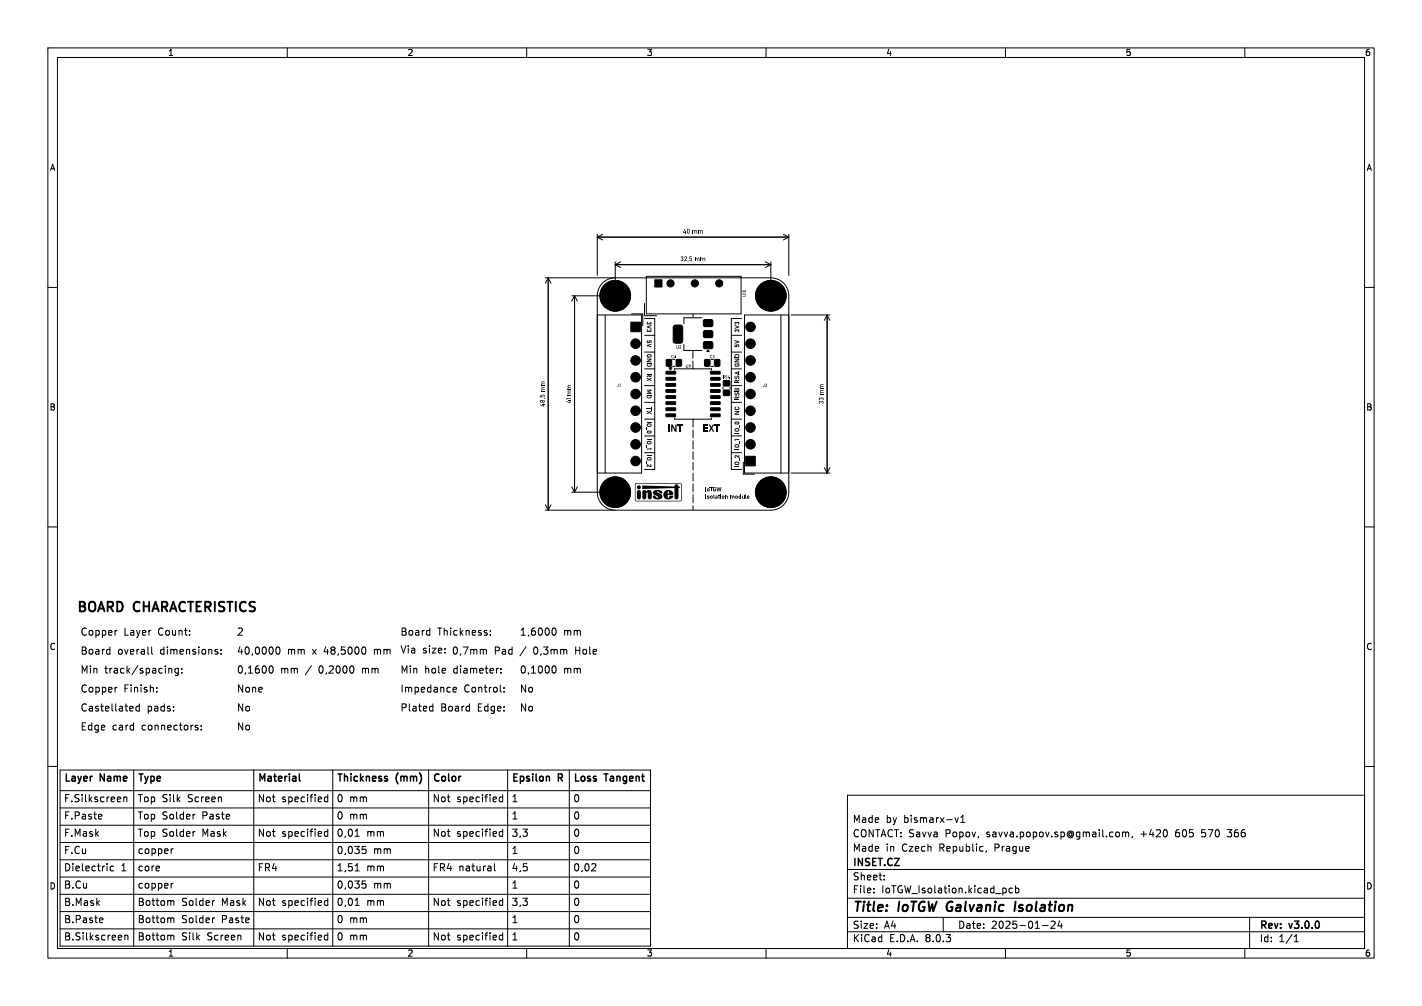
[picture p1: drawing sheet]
<svg xmlns="http://www.w3.org/2000/svg" width="297mm" height="210mm" viewBox="0 0 297 210" stroke-linecap="round" stroke-linejoin="round" font-family="sans-serif">
<defs><g id="words">
<g font-size="2.8">
<text x="15.9" y="128.7">BOARD</text>
<text x="28.1" y="128.7">CHARACTERISTICS</text>
<text x="178" y="190.9">Title:</text>
<text x="187.7" y="190.9">IoTGW Galvanic</text>
<text x="213.5" y="190.9">Isolation</text>
</g>
<g font-size="2.1">
<text x="139.4" y="90.6">INT</text>
<text x="146.7" y="90.6">EXT</text>
<text x="16.7" y="137.1">Board</text>
<text x="16.7" y="133.1">Copper</text>
<text x="24.6" y="137.1">overall</text>
<text x="25.9" y="133.1">Layer</text>
<text x="33.3" y="133.1">Count:</text>
<text x="33.7" y="137.1">dimensions:</text>
<text x="49.3" y="137.1">40,0000</text>
<text x="49.3" y="133.1">2</text>
<text x="60.1" y="137.1">mm</text>
<text x="65.5" y="137.1">x</text>
<text x="68.2" y="137.1">48,5000</text>
<text x="78.9" y="137.1">mm Via</text>
<text x="83.5" y="133.1">Board</text>
<text x="88.3" y="136.9">size:</text>
<text x="91.4" y="133.1">Thickness:</text>
<text x="94.3" y="137.1">0,7mm</text>
<text x="103.3" y="137.1">Pad</text>
<text x="108.4" y="133.1">1,6000</text>
<text x="108.9" y="137.1">/</text>
<text x="111.9" y="137.1">0,3mm</text>
<text x="117.7" y="133.1">mm</text>
<text x="120.9" y="137.1">Hole</text>
<text x="16.7" y="141.1">Min</text>
<text x="21.9" y="141.1">track/spacing:</text>
<text x="49.3" y="141.1">0,1600</text>
<text x="58.6" y="141.1">mm</text>
<text x="64.1" y="141.1">/</text>
<text x="67.1" y="141.1">0,2000</text>
<text x="76.4" y="141.1">mm</text>
<text x="83.5" y="141.1">Min</text>
<text x="88.7" y="141.1">hole</text>
<text x="95" y="141.1">diameter:</text>
<text x="108.4" y="141.1">0,1000</text>
<text x="117.7" y="141.1">mm</text>
<text x="16.7" y="149">Castellated</text>
<text x="16.7" y="145">Copper</text>
<text x="25.9" y="145">Finish:</text>
<text x="30.8" y="149">pads:</text>
<text x="49.3" y="149">No</text>
<text x="49.3" y="145">None</text>
<text x="83.5" y="145">Impedance</text>
<text x="83.5" y="149">Plated</text>
<text x="92.1" y="149">Board</text>
<text x="96.9" y="145">Control:</text>
<text x="100" y="149">Edge:</text>
<text x="108.4" y="149">No</text>
<text x="108.4" y="145">No</text>
<text x="16.7" y="152.9">Edge</text>
<text x="23.5" y="152.9">card</text>
<text x="29.9" y="152.9">connectors:</text>
<text x="49.3" y="152.9">No</text>
<text x="13.3" y="167.6">F.Silkscreen</text>
<text x="13.3" y="163.9">Layer</text>
<text x="21" y="163.9">Name</text>
<text x="28.7" y="167.6">Top Silk</text>
<text x="28.7" y="163.9">Type</text>
<text x="39" y="167.6">Screen</text>
<text x="53.7" y="167.6">Not</text>
<text x="53.7" y="163.9">Material</text>
<text x="58.7" y="167.6">specified</text>
<text x="70.3" y="163.9">Thickness</text>
<text x="70.3" y="167.6">0 mm</text>
<text x="82.8" y="163.9">(mm)</text>
<text x="90.3" y="167.6">Not</text>
<text x="90.3" y="163.9">Color</text>
<text x="95.2" y="167.6">specified</text>
<text x="106.8" y="167.6">1</text>
<text x="106.8" y="163.9">Epsilon</text>
<text x="116.7" y="163.9">R</text>
<text x="119.7" y="167.6">0</text>
<text x="119.7" y="163.9">Loss</text>
<text x="126.4" y="163.9">Tangent</text>
<text x="13.3" y="171.2">F.Paste</text>
<text x="28.7" y="171.2">Top Solder</text>
<text x="42" y="171.2">Paste</text>
<text x="70.3" y="171.2">0 mm</text>
<text x="106.8" y="171.2">1</text>
<text x="119.7" y="171.2">0</text>
<text x="178" y="172">Made</text>
<text x="185" y="172">by</text>
<text x="188.8" y="172">bismarx-v1</text>
<text x="13.3" y="174.8">F.Mask</text>
<text x="13.3" y="178.4">F.Cu</text>
<text x="28.7" y="178.4">copper</text>
<text x="28.7" y="174.8">Top Solder</text>
<text x="42" y="174.8">Mask</text>
<text x="53.7" y="174.8">Not</text>
<text x="58.7" y="174.8">specified</text>
<text x="70.3" y="174.8">0,01</text>
<text x="70.3" y="178.4">0,035</text>
<text x="76.4" y="174.8">mm</text>
<text x="77.8" y="178.4">mm</text>
<text x="90.3" y="174.8">Not</text>
<text x="95.2" y="174.8">specified</text>
<text x="106.8" y="178.4">1</text>
<text x="106.8" y="174.8">3,3</text>
<text x="119.7" y="178.4">0</text>
<text x="119.7" y="174.8">0</text>
<text x="178" y="178">Made</text>
<text x="178" y="175">CONTACT: Savva</text>
<text x="185" y="178">in</text>
<text x="188.4" y="178">Czech</text>
<text x="196.3" y="178">Republic,</text>
<text x="197.4" y="175">Popov,</text>
<text x="206.2" y="175">savva.popov.sp@gmail.com,</text>
<text x="208" y="178">Prague</text>
<text x="238.5" y="175">+420</text>
<text x="245.9" y="175">605</text>
<text x="251.5" y="175">570</text>
<text x="257.1" y="175">366</text>
<text x="13.3" y="185.6">B.Cu</text>
<text x="13.3" y="182">Dielectric</text>
<text x="25.1" y="182">1</text>
<text x="28.7" y="182">core</text>
<text x="28.7" y="185.6">copper</text>
<text x="53.7" y="182">FR4</text>
<text x="70.3" y="182">1,51</text>
<text x="70.3" y="185.6">0,035</text>
<text x="76.4" y="182">mm</text>
<text x="77.8" y="185.6">mm</text>
<text x="90.3" y="182">FR4 natural</text>
<text x="106.8" y="185.6">1</text>
<text x="106.8" y="182">4,5</text>
<text x="119.7" y="185.6">0</text>
<text x="119.7" y="182">0,02</text>
<text x="178" y="184">Sheet:</text>
<text x="178" y="181.2">INSET.CZ</text>
<text x="13.3" y="189.2">B.Mask</text>
<text x="28.7" y="189.2">Bottom</text>
<text x="37.7" y="189.2">Solder</text>
<text x="46" y="189.2">Mask</text>
<text x="53.7" y="189.2">Not</text>
<text x="58.7" y="189.2">specified</text>
<text x="70.3" y="189.2">0,01</text>
<text x="76.4" y="189.2">mm</text>
<text x="90.3" y="189.2">Not</text>
<text x="95.2" y="189.2">specified</text>
<text x="106.8" y="189.2">3,3</text>
<text x="119.7" y="189.2">0</text>
<text x="178" y="186.7">File:</text>
<text x="184.1" y="186.7">IoTGW_Isolation.kicad_pcb</text>
<text x="13.3" y="196.5">B.Silkscreen</text>
<text x="13.3" y="192.9">B.Paste</text>
<text x="28.7" y="192.9">Bottom</text>
<text x="28.7" y="196.5">Bottom</text>
<text x="37.7" y="192.9">Solder</text>
<text x="37.7" y="196.5">Silk</text>
<text x="43" y="196.5">Screen</text>
<text x="46" y="192.9">Paste</text>
<text x="53.7" y="196.5">Not</text>
<text x="58.7" y="196.5">specified</text>
<text x="70.3" y="196.5">0 mm</text>
<text x="70.3" y="192.9">0 mm</text>
<text x="90.3" y="196.5">Not</text>
<text x="95.2" y="196.5">specified</text>
<text x="106.8" y="196.5">1</text>
<text x="106.8" y="192.9">1</text>
<text x="119.7" y="196.5">0</text>
<text x="119.7" y="192.9">0</text>
<text x="178" y="196.9">KiCad</text>
<text x="178" y="194.1">Size:</text>
<text x="184.7" y="194.1">A4</text>
<text x="185.7" y="196.9">E.D.A.</text>
<text x="193.3" y="196.9">8.0.3</text>
<text x="200" y="194.1">Date:</text>
<text x="207" y="194.1">2025-01-24</text>
<text x="263" y="194.3">Rev:</text>
<text x="263" y="196.9">Id:</text>
<text x="267.1" y="196.9">1/1</text>
<text x="269.4" y="194.3">v3.0.0</text>
</g>
<g font-size="1.8">
<text x="35" y="11.9">1</text>
<text x="85" y="11.9">2</text>
<text x="135" y="11.9">3</text>
<text x="185" y="11.9">4</text>
<text x="235" y="11.9">5</text>
<text x="285" y="11.9">6</text>
<text x="10.3" y="35.9">A</text>
<text x="285.4" y="35.9">A</text>
<text x="10.3" y="85.9">B</text>
<text x="285.3" y="85.9">B</text>
<text x="10.3" y="135.9">C</text>
<text x="285.3" y="135.9">C</text>
<text x="10.3" y="185.9">D</text>
<text x="285.3" y="185.9">D</text>
<text x="35" y="199.9">1</text>
<text x="85" y="199.9">2</text>
<text x="135" y="199.9">3</text>
<text x="185" y="199.9">4</text>
<text x="235" y="199.9">5</text>
<text x="285" y="199.9">6</text>
</g>
<g font-size="1.4">
<text x="142.6" y="49.1">40 mm</text>
<text x="142.1" y="54.8">32,5mm</text>
<text x="134.8" y="67.1" transform="rotate(90 134.8 67.1)">3V3</text>
<text x="134.8" y="71" transform="rotate(90 134.8 71)">5V</text>
<text x="154.7" y="69.4" transform="rotate(-90 154.7 69.4)">3V3</text>
<text x="134.8" y="73.9" transform="rotate(90 134.8 73.9)">GND</text>
<text x="134.8" y="77.9" transform="rotate(90 134.8 77.9)">RX</text>
<text x="154.7" y="76.6" transform="rotate(-90 154.7 76.6)">GND</text>
<text x="154.7" y="72.5" transform="rotate(-90 154.7 72.5)">5V</text>
<text x="134.8" y="81.2" transform="rotate(90 134.8 81.2)">MD</text>
<text x="154.7" y="83.6" transform="rotate(-90 154.7 83.6)">RSB</text>
<text x="154.7" y="80.1" transform="rotate(-90 154.7 80.1)">RSA</text>
<text x="114.1" y="85" transform="rotate(-90 114.1 85)">48,5 mm</text>
<text x="119.6" y="84.2" transform="rotate(-90 119.6 84.2)">41mm</text>
<text x="134.8" y="85" transform="rotate(90 134.8 85)">TX</text>
<text x="134.8" y="87.9" transform="rotate(90 134.8 87.9)">IO_0</text>
<text x="154.7" y="86.7" transform="rotate(-90 154.7 86.7)">NC</text>
<text x="172.3" y="84.4" transform="rotate(-90 172.3 84.4)">33 mm</text>
<text x="134.8" y="91.6" transform="rotate(90 134.8 91.6)">IO_1</text>
<text x="134.8" y="94.9" transform="rotate(90 134.8 94.9)">IO_2</text>
<text x="154.7" y="93.9" transform="rotate(-90 154.7 93.9)">IO_1</text>
<text x="154.7" y="90.6" transform="rotate(-90 154.7 90.6)">IO_0</text>
<text x="154.7" y="97.6" transform="rotate(-90 154.7 97.6)">IO_2</text>
</g>
<g font-size="1.3">
<text x="147.2" y="102.7">IoTGW</text>
<text x="147.2" y="104.2">Isolationmodule</text>
</g>
<g font-size="1">
<text x="156" y="62" transform="rotate(-90 156 62)">U10</text>
<text x="140.2" y="75">C4</text>
<text x="141.2" y="73">U2</text>
<text x="143.2" y="77">U9</text>
<text x="148.2" y="75">C3</text>
<text x="128.8" y="81">J1</text>
<text x="151" y="79.2">R14</text>
<text x="159.2" y="81">J2</text>
</g>
</g></defs>
<g fill="none" stroke="#000" stroke-width=".21">
<path d="M10 10h277v190h-277zM12 12h273v186h-273zM60 10v2M110 10v2M160 10v2M210 10v2M260 10v2M10 60h2M113.9 58h14.3M114.5 58v48.5M114.5 58l.6 1.1M114.5 58l-.6 1.1"/>
<path d="M124.8 48.9v8.6M124.8 49.5h39.9M124.8 49.5l1.1 .6M125.8 59.1a3.8 3.8 0 0 1 2.7-1.1h32.5a3.8 3.8 0 0 1 3.7 3.7v41.1a3.7 3.7 0 0 1-3.7 3.7h-32.5a3.7 3.7 0 0 1-3.7-3.7v-41.1a3.7 3.7 0 0 1 1-2.6zM125.9 48.9l-1.1 .6M128.5 54.7v6.6M128.5 55.3h32.5M128.5 55.3l1.1 .5M129.6 54.7l-1.1 .6M135 57.7h19.8v7.8h-19.8zM159.9 54.7l1.1 .6M161 54.7v6.6"/>
<path d="M161 55.3l-1.1 .5M163.6 48.9l1.1 .6M164.7 48.9v8.6M164.7 49.5l-1.1 .6M285 60h2M119.4 61.7h8.6M120 61.7v41.1M120 61.7l.6 1.2M120 61.7l-.6 1.2M124.8 65.7h9.2v33.1h-9.2M126.4 65.7v33.1M131.9 65.5h2.3v2.5"/>
<path d="M134.6 63.4v2.5h2.5M134.6 66.5h2.2v31.5h-2.2M134.6 73.5h2.2M134.6 77h2.2M134.6 70h2.2M140.5 76.5h.5M140.9 77.2v-.2h7.7v.2M142.8 71.9v1.3h3.8M144.7 73.2v1.6M144.7 75.4v1.6M144.8 65.6v.7M146.6 66.3h-3.8v1.3"/>
<path d="M148.5 76.5h.5M152.8 73.5h2.1M152.8 77h2.1M152.8 70h2.1M154.9 66.5h-2.1v31.5h2.1M163.1 65.7v33.1M164.7 65.7h-9.2v33.1h9.2M165.3 65.7h8M172.7 65.7v33.1M172.7 65.7l.6 1.2M172.7 65.7l-.5 1.2M134.6 91h2.2"/>
<path d="M134.6 84h2.2M134.6 94.5h2.2M134.6 87.5h2.2M134.6 80.5h2.2M140.9 87.3v.2h7.7v-.2M144.8 87.5v1.7M144.8 89.8v1.6M144.8 92v1.7M144.8 94.3v1.6M144.8 96.5v1.7M144.8 98.8v1.6M151 80.8v.4"/>
<path d="M152.5 80.8v.4M152.8 91h2.1M152.8 84h2.1M152.8 94.5h2.1M152.8 87.5h2.1M152.8 80.5h2.1M155.2 96.5v2.5h2.4M165.3 98.8h8M172.2 97.6l.5 1.2M173.3 97.6l-.6 1.2M10 110h2M113.9 106.5h14.3"/>
<path d="M113.9 105.4l.6 1.1M115.1 105.4l-.6 1.1M119.4 102.8h8.6M119.4 101.6l.6 1.2M120.6 101.6l-.6 1.2M144.8 101v1.7M144.8 103.3v1.6M144.8 105.5v.9M285 110h2M22.8 135.6h.2M23 135.1v1.5M23 136.5l-.2 .1"/>
<path d="M24.5 131.6l-.3 .1M31.7 135.1v1.2l.2 .3M35.3 139.6h.5l.1 .9M37.2 139.6l-.4-.1-.3 .3 .2 .6h.5M37.2 139.5v1.2l-.2 .3-.4-.1M38 139.6v.1M45.3 136.1l.2 .2-.2 .3M45.3 135.6h.2M46.2 136.4v.2M46.2 135.6v.2M56.3 139.2l.2-.2a.8 .8 0 0 1 .6 .8 .8 .8 0 0 1-.6 .7l-.2-.1M57.8 135.2l.2-.1a.8 .8 0 0 1 .5 .7 .8 .8 0 0 1-.5 .8l-.2-.2-.2-.4z"/>
<path d="M75.7 139.5v1M75.9 139.5l-.2 .2M76.3 135.3v1M78.2 135.6v1M78.4 135.6l-.2 .1M89.6 131.6l.2 .1M89.8 131.1v1.5M89.8 132.5l-.2 .1M101.2 135.6l.4 .2v.8M102.4 132.5v.1M102.4 131.7v.1M104.6 139.6v.1"/>
<path d="M115.4 131.2l.2-.1a.8 .8 0 0 1 .6 .8 .8 .8 0 0 1-.6 .7l-.2-.1M115.4 139.2l.2-.2a.8 .8 0 0 1 .6 .8 .8 .8 0 0 1-.6 .7l-.2-.1M120.2 135.1v1.5M120.2 135.8h.9M10 160h2M24.5 143.5h-.3M27.7 147.5l.1 .3-.7 .1M29.1 146.9v1.5M29.1 147.5l-.4-.1-.3 .3 .1 .7h.6M32.7 144.3v.2M32.7 143.5v.2M38 140.4v.1"/>
<path d="M41.2 151.9l.2 .2-.2 .3M41.2 151.4l.1 .1M42 152.2v.2M42 151.5v.1M90 147.4l.4 .1M90.4 148.4h-.4M90.4 146.9v1.5M94.6 144l.7-.2v-.3h-.5l-.2 .2 .1 .7h.6M104.6 140.4v.1M105.3 144.3v.2M105.3 143.5v.2M285 160h2"/>
<path d="M12.5 160.8h123.4v36.7h-123.4zM12.5 172.3h123.4M12.5 168.7h123.4M12.5 179.5h123.4M12.5 165.1h123.4M12.5 175.9h123.4M21.1 170l.2 .3-.7 .2M21.2 170.9l-.1 .1M25.9 166.5l.2-.1h.3l.1 1M25.9 166.4v1M27.9 160.8v36.7M36.2 177.2l-.5 .3"/>
<path d="M40.7 173.6l-.3 .1M40.7 170l-.3 .1M46.2 166.4v1M47.9 170.1l.1 .2-.8 .2M53 160.8v36.7M68.5 166.4h-.5l-.3 .3 .2 .6h.6M68.5 173.7l-.5-.1-.3 .3 .2 .6h.6M68.5 165.9v1.5M68.5 173.1v1.5M69.5 160.8v36.7M74.2 174.6h.8M75.7 176.7h.7"/>
<path d="M75.8 177.3h.4l.3 .2-.2 .6-.5 .1M89.5 160.8v36.7M105 165.9v1.5M105 173.1v1.5M105 166.4h-.4l-.3 .3 .1 .6h.6M105 173.7l-.4-.1-.3 .3 .1 .6h.6M106 160.8v36.7M118.9 160.8v36.7M177 166h108v32h-108zM199.5 170.7l.3 1 .4-1M200.7 171.7h.8M200.7 170.6l.4-.4v1.5"/>
<path d="M206 177.6l-.1 .3M233.3 173.7l.4 .1 .1 .2-.1 .6-.4 .1M234.5 173.8l.4-.1 .2 .2M234.5 173.7v1M235.1 173.9l.2-.2 .4 .1v.9M235.1 173.9v.8M236.5 174.6l-.1 .3M256.3 173.2h.9M256.3 174.6l.2 .1M12.5 190.3h123.4M12.5 183.1h123.4M12.5 186.7h123.4"/>
<path d="M12.5 193.9h123.4M21 191.6l.4 .1 .1 .3-.7 .1M21.4 192.5l-.4 .1M23.7 180.9l-.4-.1-.3 .3 .1 .6h.6M26.1 195.4l.2-.2 .3 .1 .1 .9M26.1 195.2v1M35.9 195.2l.4 .2v.8M35.9 188l.4 .2v.8M35.9 191.6l.4 .2v.8M36.2 184.4l-.5 .3M44.8 188l-.3 .2M44.8 191.6l-.3 .2"/>
<path d="M50.2 195.3l.1 .9M52 191.7v.3l-.7 .1M60 198v2M68.5 195.3l-.5-.1-.3 .3 .2 .7h.6M68.5 188.1l-.5-.1-.3 .3 .2 .6h.6M68.5 187.5v1.5M68.5 194.7v1.5M74.2 189h.8M74.2 181.8h.8M75.7 183.9h.7M75.8 184.5h.4l.3 .3-.2 .5-.5 .1M103.3 180.3v1.3l.2 .2"/>
<path d="M105 187.5v1.5M105 194.7v1.5M105 195.3l-.4-.1-.3 .3 .1 .7h.6M105 188.1l-.4-.1-.3 .3 .1 .6h.6M110 198v2M124.3 180.4l.1 .2v.3l-.9 .9h.9M160 198v2M177 194.5h108M177 191.5h108M177 187.5h108M177 181.5h108M182.5 186.3v.1"/>
<path d="M182.5 185.5v.1M184.7 183.6v.1M184.7 182.8v.1M197 191.5v3M210 198v2M211.5 185.5l-.5-.1-.3 .3 .2 .6h.6M212.1 185.5l.4-.1 .3 .3-.1 .6h-.6M212.1 184.9v1.5M217.7 193.2h1.2M219.5 192.4l.6-.1 .3 .4-.9 1.1h.9M221.3 192.2l-.3 1.1h.9M221.7 192.8v1"/>
<path d="M260 198v2M261 191.5v6.5M270.3 196.6h.9M270.3 195.5l.4-.4v1.5"/>
<circle cx="128.5" cy="61.7" r="3.2"/>
<circle cx="161" cy="61.7" r="3.2"/>
<circle cx="128.5" cy="102.7" r="3.2"/>
<circle cx="161" cy="102.7" r="3.2"/>
</g>
<g fill="none" stroke="#000" stroke-width=".4">
<path d="M17.6 125.8l-.3-.2h-.6v2M18.7 125.9a.68 .68 0 0 1 1.1 0M20.5 127.6l.7-2 .6 2M23.5 125.8l-.3-.2h-.7v2M25.4 125.9l-.4-.3h-.5v2M29.2 125.8l-.1-.1a.72 .72 0 0 0-1 .2M30 125.6v2M31.2 125.6v2M31.8 127.6l.7-2 .7 2M34.9 125.8l-.3-.2h-.8v2M35.5 127.6l.7-2 .7 2M38.7 125.8l-.1-.1a.72 .72 0 0 0-1 .2"/>
<path d="M39.2 125.6h1.2M39.8 125.6v2M42 125.6h-.9v2M43.9 125.8l-.3-.2h-.7v2M44.9 125.6v2M46.9 125.7l-.8-.1-.3 .2M47.4 125.6h1.2M48 125.6v2M49.2 125.6v2M51.3 125.8l-.1-.1a.72 .72 0 0 0-.9 .2M53.2 125.7l-.7-.1-.3 .2M212.1 188.2l-.2 2"/>
<path d="M212.7 190.1l.2 .1"/>
</g>
<g fill="#000" stroke="#000" stroke-width=".21">
<path d="M136.8 58.4h1.5v1.5h-1.5zM131.8 67.3h2v2h-2zM139.1 78.8h1.9l.1 .5-1.9 .1zM139.1 77.5h1.9l.1 .5-1.9 .1zM139.2 75.1h1v1.3h-1zM139.7 76.8h.7l-.4 .4zM141.3 75.1h1v1.3h-1zM140.7 68l.3-.1h1.1l.4 .2 .1 3-.3 .5h-1.3l-.3-.2-.1-3.1zM147.9 73.1l.2 .3h-.5zM147.2 75.1h1v1.3h-1zM148.4 77.5h1.9l.1 .5-1.9 .1zM148.4 78.8h1.9l.1 .5-1.9 .1z"/>
<path d="M147.1 66.8h1.6l.2 .3-.1 .9-.3 .2-1.4-.1-.2-.3v-.8zM147 69.2l.3-.2 1.4 .1 .2 .3-.1 .9-.3 .2-1.4-.1-.2-.3zM147.1 71.4h1.6l.2 .3-.1 .9-.3 .2-1.4-.1-.2-.3v-.8zM149.3 75.1h1v1.3h-1zM139.1 86.4h1.9l.1 .5-1.9 .1zM139.1 85.2l1.9-.1 .1 .5-1.9 .1zM139.1 83.9h1.9l.1 .5h-1.9zM139.1 82.6h1.9l.1 .5-1.9 .1zM139.1 81.4l1.9-.1 .1 .5-1.9 .1zM139.1 80.1h1.9l.1 .5h-1.9zM148.4 80.1h1.9l.1 .5h-1.9zM148.4 81.4l1.9-.1 .1 .5-1.9 .1z"/>
<path d="M148.4 82.6h1.9l.1 .5-1.9 .1zM148.4 83.9h1.9l.1 .5h-1.9zM148.4 85.2l1.9-.1 .1 .5-1.9 .1zM148.4 86.4h1.9l.1 .5-1.9 .1zM151.1 79.5h1.3v1h-1.3zM151.1 81.5h1.3v1h-1.3zM155.7 95.3h2.1v2h-2.1z"/>
<circle cx="128.5" cy="59.3" r=".4"/>
<circle cx="140.1" cy="59.2" r=".75"/>
<circle cx="145.1" cy="59.2" r=".75"/>
<circle cx="150.2" cy="59.2" r=".75"/>
<circle cx="161" cy="59.3" r=".4"/>
<circle cx="126.1" cy="61.7" r=".4"/>
<circle cx="126.8" cy="63.4" r=".4"/>
<circle cx="126.8" cy="60.1" r=".4"/>
<circle cx="128.5" cy="61.7" r="3.2"/>
<circle cx="128.5" cy="64.1" r=".4"/>
<circle cx="130.2" cy="63.4" r=".4"/>
<circle cx="130.2" cy="60.1" r=".4"/>
<circle cx="130.9" cy="61.7" r=".4"/>
<circle cx="132.7" cy="75.2" r="1"/>
<circle cx="132.7" cy="71.7" r="1"/>
<circle cx="132.7" cy="78.7" r="1"/>
<circle cx="156.7" cy="75.2" r="1"/>
<circle cx="156.7" cy="68.2" r="1"/>
<circle cx="156.7" cy="71.7" r="1"/>
<circle cx="156.7" cy="78.7" r="1"/>
<circle cx="158.6" cy="61.7" r=".4"/>
<circle cx="159.3" cy="63.4" r=".4"/>
<circle cx="159.3" cy="60.1" r=".4"/>
<circle cx="161" cy="64.1" r=".4"/>
<circle cx="161" cy="61.7" r="3.2"/>
<circle cx="162.7" cy="63.4" r=".4"/>
<circle cx="162.7" cy="60.1" r=".4"/>
<circle cx="163.4" cy="61.7" r=".4"/>
<circle cx="132.7" cy="89.2" r="1"/>
<circle cx="132.7" cy="96.2" r="1"/>
<circle cx="132.7" cy="82.2" r="1"/>
<circle cx="132.7" cy="85.7" r="1"/>
<circle cx="132.7" cy="92.7" r="1"/>
<circle cx="156.7" cy="89.2" r="1"/>
<circle cx="156.7" cy="82.2" r="1"/>
<circle cx="156.7" cy="85.7" r="1"/>
<circle cx="156.7" cy="92.7" r="1"/>
<circle cx="126.1" cy="102.8" r=".4"/>
<circle cx="126.8" cy="104.4" r=".4"/>
<circle cx="126.8" cy="101.1" r=".4"/>
<circle cx="128.5" cy="102.7" r="3.2"/>
<circle cx="128.5" cy="105.2" r=".4"/>
<circle cx="128.5" cy="100.4" r=".4"/>
<circle cx="130.2" cy="104.4" r=".4"/>
<circle cx="130.2" cy="101.1" r=".4"/>
<circle cx="130.9" cy="102.8" r=".4"/>
<circle cx="158.6" cy="102.8" r=".4"/>
<circle cx="159.3" cy="104.4" r=".4"/>
<circle cx="159.3" cy="101.1" r=".4"/>
<circle cx="161" cy="105.2" r=".4"/>
<circle cx="161" cy="100.4" r=".4"/>
<circle cx="161" cy="102.7" r="3.2"/>
<circle cx="162.7" cy="104.4" r=".4"/>
<circle cx="162.7" cy="101.1" r=".4"/>
<circle cx="163.4" cy="102.8" r=".4"/>
</g>
<g fill="#000">
<path d="M133.1 102.4l.5-.1 .2 .3v1.3l-.3 .3h-.3l-.2-.3zM134.3 102.4l.4-.1 .3 .3 .4-.3 .6 .1 .1 .5-.1 1.2-.3 .2-.3-.2-.1-1.2-.1-.1-.2 .2-.1 1.1-.3 .1-.3-.1-.1-1.4zM136.5 102.6l.7-.3 1 .2 .1 .3-.2 .2-.7-.4-.2 .1 1 .6 .2 .4-.2 .3-.8 .3-.9-.3-.2-.4 .2-.2 .8 .5 .2-.1-1-.7zM132.7 101l.3-.2h9.1l.3 .4v3.2l-.3 .3h-9.2l-.3-.4v-1.6h.1v1.6l.3 .2h9.1l.2-.2v-3.1l-.3-.2h-9l-.3 .2v1.5h-.1zM138.8 102.6l.7-.3 .8 .2 .3 .3v.4l-.2 .1-.9-.1v.6l.2 .1 .1-.3 .3-.1h.5l-.1 .3-.7 .4-.9-.1-.3-.5v-.7h.9l.1 .1 .1-.3-.1-.1-.1 .3h-.9zM134.1 101.4l6.8 .2 .1-.4 .4-.1 .3 .5 .3 .1-.3 .2v2.1l-.4 .2-.4-.2v-2.1l-6.8 .2 .1-.4zM160.2 102.2h.1l.3 .6 .3-.6h.2v1h-.2v-.8l-.2 .6-.4-.6v.8h-.1zM161.3 102.2a.26 .26 0 0 1 .5 .1 .26 .26 0 0 1-.2 .3 .3 .3 0 0 1 .1 .6 .29 .29 0 0 1-.5-.3h.2a.17 .17 0 0 0 .2 .1 .17 .17 0 0 0 .1-.2 .17 .17 0 0 0-.2-.1l.2-.3h-.4z"/>
<circle cx="133.4" cy="101.7" r=".42"/>
</g>
<g fill="none" stroke="#000" stroke-width=".3">
<path d="M13.8 161.6v1.5M19.1 162.1h.2M21.8 161.6v1.5l-.9-1.5v1.5M29 161.6h.9M29.4 161.6v1.5M54.3 163.1v-1.5l.5 1 .5-1v1.5M57.4 161.6v1.2M60.4 161.6v.1M61.7 162.1l.1 1M61.8 163l-.1 .1M61.8 162.4l-.1 .1M62.5 161.6v1.2l.2 .3"/>
<path d="M70.6 161.6h.8M71 161.6v1.5M71.9 161.6v1.5M73.3 161.6v.1M75.3 161.6v1.5M80.3 162.3l.6 .5-.2 .3-.4-.1M80.9 162.1h-.4l-.2 .2M83.2 161.3l-.3 .5M87.6 161.3l.3 .5M91.7 161.7l-.4-.1-.4 .2M93.7 161.6v1.2M96.3 162.1h-.3"/>
<path d="M108 161.6h-.7v1.5M111.3 161.6v.1M112 161.6v1.2M114.2 162.1h.5l.1 1M117.4 161.7l-.8-.1v1.5M120.2 161.6v1.5M126.1 161.6h.9M126.6 161.6v1.5M134.2 161.6v1.2"/>
</g>
<use href="#words"/>
</svg>
